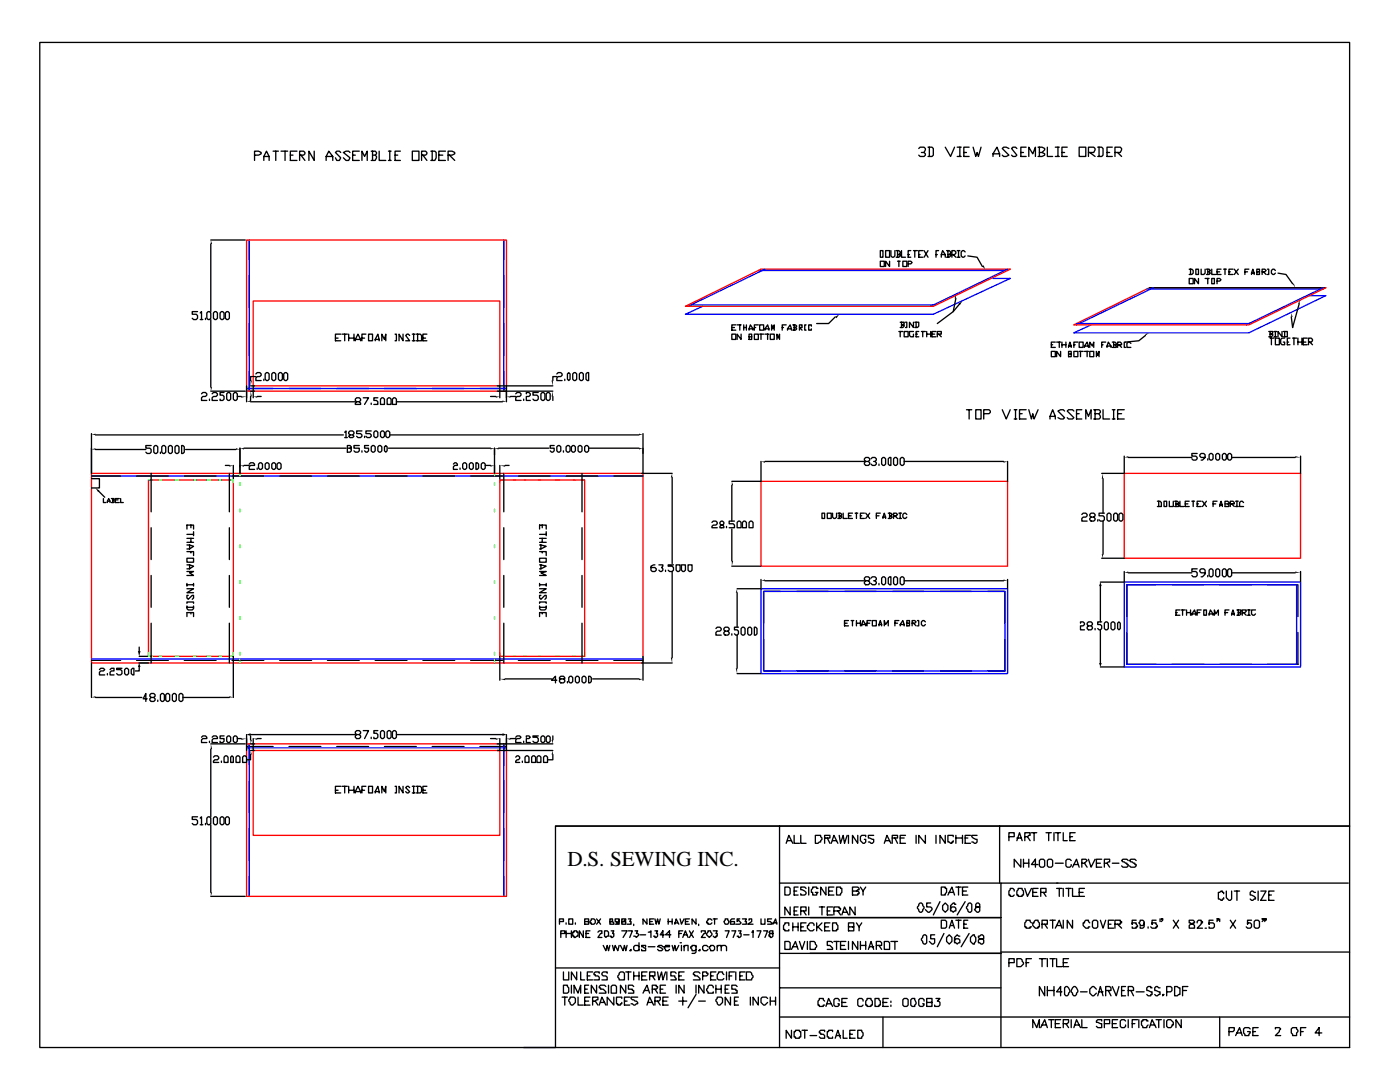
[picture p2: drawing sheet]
<svg xmlns="http://www.w3.org/2000/svg" width="279mm" height="216mm" viewBox="0 0 279 216" stroke-linecap="round" stroke-linejoin="round" font-family="sans-serif">
<defs><g id="words">
<text font-size="4.2" x="113.2" y="172.8">D.S. SEWING INC.</text>
</g></defs>
<path d="M49.2 47.9h51.9v30.2h-51.9zM50.5 60.1h49.2v16.9h-49.2zM136.8 61.1l15.1-7.4h49.7l-15.3 7.4zM214.3 64.8l15.1-7.4h35.2l-15.4 7.4zM18.3 94.5h110v37.8h-110zM29.6 95.8h17v35.2h-17zM99.7 95.8h17v35.2h-17zM151.9 96h49.2v17h-49.2zM224.4 94.5h35.2v16.9h-35.2zM49.2 148.4h51.9v30.5h-51.9zM50.5 149.8h49.2v16.9h-49.2z" fill="none" stroke="#f00" stroke-width=".26"/>
<g fill="none" stroke="#00f" stroke-width=".26">
<path d="M49.7 47.9v30.2M100.5 47.9v30.2M151.3 54h49.8M152.7 53.7l-15.4 7.4M198.2 55.6h3.4l-15.3 7.1h-49.5l3.4-1.6M201.1 53.7l-15.4 7.4M228.9 57.7h35.2M230.2 57.4l-15.4 7.4M261.1 59h3.5l-15.4 7.4h-34.9l3.5-1.6M264.1 57.4l-15.4 7.4M49.2 77.5h51.9M137.3 60.9h49.5"/>
<path d="M214.8 64.6h35M18.3 95h110M151.9 117.5h49.2v16.9h-49.2zM152.4 118h48.2v15.9h-48.2zM224.4 116.2h35.2v16.9h-35.2zM224.9 116.7h33.9v15.9h-33.9zM18.3 131.5h110M49.2 149.2h51.9M49.7 148.4v30.5M100.5 148.4v30.5"/>
</g>
<g fill="none" stroke="#000" stroke-width=".26">
<path d="M7.9 8.5h261.4v156.3h-158.4v44.2h-103zM50.8 31h.8l.5-.3v-.3l-.5-.2h-.8v1.8M52.7 32v-.8l.5-1 .5 1v.8M52.7 31.2h1M54.5 30.2h1.1M55 30.2v1.8M56.1 30.2h1.3M56.9 30.2v1.8M57.9 31h.6M59.3 30.2h-1.4v1.8h1.4M59.8 31h.8l.3-.3v-.3l-.3-.2h-.8v1.8M60.1 31l.8 1"/>
<path d="M62.7 30.2v1.8l-1.1-1.8v1.8M65.1 32v-.8l.5-1 .8 1v.8M65.1 31.2h1.3M68 30.4l-.3-.2h-.5l-.3 .2 1.1 1.1-.3 .5h-.5l-.3-.5M69.8 30.4l-.2-.2h-.5l-.6 .2 1.3 1.1-.2 .5h-.5l-.6-.5M70.4 31h.5M71.7 30.2h-1.3v1.8h1.3M72.2 32v-1.8l.6 1 .5-1v1.8M74.1 30.2h.8l.2 .2v.3l-.2 .3M74.3 31h.6l.2 .2v.3l-.2 .5h-.8M74.3 30.2v1.8M75.7 30.2v1.8h1.3"/>
<path d="M77.5 30.2h.6M77.5 32h.6M77.8 30.2v1.8M78.8 31h.6M79.9 30.2h-1.1v1.8h1.1M82.3 30.2h1.3v1.8h-1.3zM84.1 31h.8l.3-.3v-.3l-.3-.2h-.8v1.8M84.4 31l.8 1M86 30.2h.8l.2 .2v1.1l-.2 .5h-.8M86.3 30.2v1.8M87.6 31h.8M88.9 30.2h-1.3v1.8h1.3"/>
<path d="M89.4 31h.8l.6-.3v-.3l-.6-.2h-.8v1.8M89.7 31l1.1 1M183.4 29.6l.2-.2h.8l.3 .2-.3 .8h-.5M184.4 30.4l.3 .3v.3l-.3 .2h-.8l-.2-.2M185.2 29.4h.8l.3 .2v1.4l-.3 .2h-.8M185.5 29.4v1.8M188.6 29.4l1.1 1.8 .8-1.8M191 29.4h.8M191 31.2h.8M191.6 29.4v1.8M192.4 30.4h.5M193.4 29.4h-1v1.8h1"/>
<path d="M194.2 29.4l.5 1.8 .3-.8 .3 .8 .5-1.8M198.2 31.2v-.5l.8-1.3 .5 1.3v.5M198.2 30.7h1.3M201.3 29.6l-.5-.2h-.5l-.3 .2 1.3 1.4-.5 .2h-.5l-.3-.2M202.9 29.6l-.2-.2h-.6l-.2 .2 1 1.4-.2 .2h-.6l-.2-.2M203.7 30.4h.6M204.8 29.4h-1.1v1.8h1.1M205.3 31.2v-1.8l.8 1.3 .5-1.3v1.8M207.2 29.4h.8l.5 .2v.3l-.5 .5M207.4 30.4h.6l.5 .3v.3l-.5 .2h-.8M207.4 29.4v1.8M209 29.4v1.8h1.1"/>
<path d="M210.6 29.4h.8M210.6 31.2h.8M211.1 29.4v1.8M211.9 30.4h.6M213 29.4h-1.1v1.8h1.1M215.4 29.4h1.3v1.8h-1.3zM217.2 30.4h1.1l.2-.8-.2-.2h-1.1v1.8M217.5 30.4l1 .8M219.1 29.4h.8l.2 .2v1.4l-.2 .2h-.8M219.3 29.4v1.8M220.9 30.4h.6M222 29.4h-1.1v1.8h1.1"/>
<path d="M222.5 30.4h1.1l.2-.8-.2-.2h-1.1v1.8M223 30.4l.8 .8M42.1 48.7v13.5M42.1 47.9h6.8M49.7 47.9v4M49.7 55v6.4M100.5 47.9v4M100.5 55v6.4M175.7 50h.5v1.3h-.5zM175.7 52.1h.8v1.1h-.8zM176.7 50h.8v1.3h-.8zM177.5 52.1v1.1l-.8-1.1v1.1"/>
<path d="M177.8 50v1.1l.3 .2h.2l.3-.2v-1.1M178.9 50h.5l.3 .3v.2l-.3 .3M179.1 50.8h.6v.3l-.3 .2h-.5M179.1 50v1.3M179.1 52.1h.6M179.4 52.1v1.1M179.9 50v1.3h.8M180.2 52.1h.8v1.1h-.8zM181.2 52.7h.6l.2-.3-.2-.3h-.6v1.1M181.2 50.8h.3M181.8 50h-.6v1.3h.6M182.3 50h.8"/>
<path d="M182.6 50v1.3M183.4 50.8h.2M184.1 50h-.7v1.3h.7M184.4 50l.8 1.3M185.2 50l-.8 1.3M186.8 50.8h.3M187.3 50h-.5v1.3M187.9 51.3v-.5l.2-.8 .5 .8v.5M187.9 50.8h.7M188.9 50h.5l.3 .3v.2l-.3 .3M189.2 50.8h.5v.3l-.3 .2h-.5M189.2 50v1.3"/>
<path d="M190 50.8h.5l.3-.3v-.2l-.3-.3h-.5v1.3M190.2 50.8l.6 .5M190.8 59.5l-.6 2.7M191 51.3h.6M191 50h.6M191.3 50v1.3M192.6 50.3l-.2-.3h-.3l-.3 .3v.8l.3 .2h.3l.2-.2M193.1 51.1l1.9 .2 1.1 1.9M229.4 57.4h35.2M237.3 55.6h.8v1h-.8zM237.3 53.7h.6l.2 .3v.5l-.2 .3h-.6M237.6 53.7v1.1"/>
<path d="M238.7 53.7h.5v1.1h-.5zM239.2 55.6v1l-.8-1v1M239.7 53.7v1.1h.5l.3-.3v-.8M240.5 55.6h.8M240.8 53.7h.5l.3 .3-.3 .2M241 54.2h.3l.3 .3-.3 .3h-.5M241 53.7v1.1M241 55.6v1M241.8 55.6h.6v1h-.6zM241.8 53.7v1.1h.8M242.9 56.1h.5l.3-.3-.3-.2h-.5v1M242.9 54.2h.5"/>
<path d="M243.7 53.7h-.8v1.1h.8M244.2 53.7h.5M244.5 53.7v1.1M245.3 54.2h.2M246.1 53.7h-.8v1.1h.8M246.3 53.7l.8 1.1M247.1 53.7l-.8 1.1M248.4 54.2h.6M249.2 53.7h-.8v1.1M249.8 54.8l.2-1.1 .3 1.1M249.8 54.5h.5M250.8 54.2h.6v.6h-.6v-1.1h.6v.5"/>
<path d="M251.9 54.2h.5l.3-.2-.3-.3h-.5v1.1M252.1 54.2l.6 .6M252.9 53.7h.3v1.1h-.3M254.5 54l-.2-.3h-.3l-.3 .3v.5l.3 .3h.3l.2-.3M255.1 54.5l1.5 .3 1.4 1.8M39.4 62.2h-1v.5h.8l.2 .3v.5l-.2 .3h-.6l-.2-.3M40 62.4l.2-.2v1.6M40 63.8h.5M40.2 78.6l.3-.3h.5l.3 .3v.2l-.3 .3h-.5l-.3 .3v.5h1.1M41 63.5v.3M41.5 62.2h.3l.3 .2v1.1l-.3 .3h-.3l-.2-.3v-1.1zM41.8 79.6v.3"/>
<path d="M42.1 63.8v13.5M42.1 78.1h6.8M42.3 78.6l.3-.3h.5l.3 .3v.2l-.3 .3h-.5l-.3 .3v.5h1.1M42.6 62.4l.3-.2h.2l.3 .2v1.1l-.3 .3h-.2l-.3-.3zM43.9 62.4l.3-.2h.2l.3 .2v1.1l-.3 .3h-.2l-.3-.3zM44.7 78.3h-.8v.5h.5l.3 .3v.5l-.3 .3h-.5v-.3M45 62.4l.2-.2h.3l.3 .2v1.1l-.3 .3h-.3l-.2-.3zM45.2 78.6l.3-.3h.3l.2 .3v1l-.2 .3h-.3l-.3-.3zM46.6 78.6l.2-.3h.3l.3 .3v1l-.3 .3h-.3l-.2-.3zM47.4 79.1h.8M49.2 77v3.2M49.2 77.5h5.3"/>
<path d="M49.7 64.6v6.3M49.7 74.1v4M50 79.1v.8M50 78.1h.8M50 77h.8M50.5 77v2.4M51.1 75.1h-1.1v.8M51.1 74.6l.2-.3h.6l.2 .3v.3l-.2 .2h-.6l-.2 .3v.5h1M51.3 79.1h.8M52.7 75.7v.2M52.9 74.6l.3-.3h.2l.3 .3v1.1l-.3 .2h-.2l-.3-.2zM54.2 74.6l.3-.3h.3l.2 .3v1.1l-.2 .2h-.3l-.3-.2z"/>
<path d="M55.6 74.6l.2-.3h.3l.3 .3v1.1l-.3 .2h-.3l-.2-.2zM56.6 74.6l.3-.3h.3l.2 .3v1.1l-.2 .2h-.3l-.3-.2zM57.7 77.5h6.3M66.9 67.5h.6M67.2 77.5h6.4M68 66.7h-1.1v1.3h1.1M68.3 66.7h1M68.8 66.7v1.3M69.6 66.7v1.3M69.6 67.5h1M70.6 66.7v1.3M70.9 68l.5-1.3 .6 1.3"/>
<path d="M70.9 67.7h1.1M72.2 67.5h.6M72.5 79.4h1.1l-.8 1.3M73 66.7h-.8v1.3M73.6 66.7h.7v1.3h-.7zM74.9 68l.5-1.3 .3 1.3M74.9 67.7h.8M75.4 79.4h-.8v.5h.5l.3 .3v.5h-.8M75.9 79.6l.3-.2h.3l.2 .2v1.1h-.8zM76.2 68v-1.3l.5 1 .3-1v1.3M76.7 77.5h6.4M77.3 79.6l.2-.2h.3l.3 .2v1.1h-.8z"/>
<path d="M78.3 79.6l.3-.2h.2l.3 .2v1.1h-.8zM78.8 66.7h.3v1.3h-.3M80.4 66.7v1.3l-.8-1.3v1.3M81.8 66.9l-.3-.2h-.3l-.2 .2 .8 1.1h-.8M82.3 68h.5M82.3 66.7h.5M82.5 66.7v1.3M83.1 66.7h.8l.2 .2v1.1h-1M83.3 66.7v1.3M84.4 67.5h.5M85.2 66.7h-.8v1.3h.8M86.3 77.5h6.3"/>
<path d="M95.8 77.5h5.3M97.9 79.1h1.1M99.2 78.1h11.1M99.2 77h11.1M99.7 77v2.4M100.5 64.6v6.3M100.5 74.1v4M101.1 77v3.2M101.9 79.1h1M102.9 78.6l.3-.3h.5l.3 .3v.2l-.3 .3h-.5l-.3 .3v.5h1.1M104.5 79.6v.3M105 78.6v-.3h.6l.2 .3v.2l-.2 .3h-.6v.8h.8"/>
<path d="M107.4 78.3h-1v.5h.8l.2 .3v.5l-.2 .3h-.6l-.2-.3M107.9 78.6l.3-.3h.3l.2 .3v1l-.2 .3h-.3l-.3-.3zM109 78.6l.3-.3h.2l.3 .3v1l-.3 .3h-.2l-.3-.3zM110.3 79.1v.8M111.1 75.1h-.8v.8M111.1 74.6l.3-.3h.5l.3 .3v.3l-.3 .2h-.5l-.3 .3v.5h1.1M112.7 75.7v.2M113.2 74.6l.3-.3 .3 .3v1.1l-.3 .2-.3-.2zM114.3 74.6l.3-.3h.2l.3 .3v1.1l-.3 .2h-.2l-.3-.2zM115.6 74.6l.3-.3h.3l.2 .3v1.1l-.2 .2h-.3l-.3-.2zM116.9 74.6l.3-.3h.3v1.6h-.3l-.3-.2zM146 66.7h.8v1h-.8z"/>
<path d="M146 65.4h.6M146.8 64.8h-.8v1.1h.8M147.1 64.8h.8M147.6 64.8v1.1M147.9 66.7v1l-.8-1v1M148.4 65.4h.6M148.4 64.8v1.1M149 64.8v1.1M149.5 65.9l.3-1.1 .5 .8v.3M149.5 67.2h.5v.5h-.5v-1h.5v.5M149.5 65.6h.8M150.5 66.7h.8v1h-.8z"/>
<path d="M150.5 65.4h.3M151.3 64.8h-.8v1.1M151.6 64.8h.8v1.1h-.8zM151.6 66.7h.8M151.9 66.7v1M152.7 65.9v-.3l.5-.8 .3 1.1M152.7 65.6h.8M152.7 66.7h.8M153.2 66.7v1M153.7 66.7h.8v1h-.8zM154 65.9v-1.1l.3 .8 .2-.8v1.1M155 67.7v-1l.3 .8 .3-.8v1"/>
<path d="M156.1 65.4h.3M156.9 64.8h-.8v1.1M157.2 65.9v-.3l.5-.8 .3 1.1M157.2 65.6h.8M158.2 64.8h.6l.2 .3-.2 .3M158.5 65.4h.3l.2 .2-.2 .3h-.6M158.5 64.8v1.1M159.5 65.9v-1.1h.6v.6h-.6l.6 .5M160.9 64.8h-.3v1.1h.3M161.9 65.1v-.3h-.5v1.1h.5v-.3M166.7 63.2l-1.3 1.4h-2.4M179.4 66.1h.8"/>
<path d="M179.7 64.3h.7v.3l-.2 .2M179.7 66.1v1.1M179.9 64.8h.5v.3l-.2 .3h-.5M179.9 64.3v1.1M180.4 66.1h.8v1.1h-.8zM180.7 64.3h.3v1.1h-.3M182.3 64.3v1.1l-.8-1.1v1.1M182.3 66.1h-.8v.8l.3 .3h.5v-.5M182.6 64.3h.8v.8l-.3 .3h-.5M182.8 64.3v1.1M182.8 66.7h.3M183.4 66.1h-.6v1.1h.6"/>
<path d="M183.9 66.1h.8M184.1 66.1v1.1M184.9 66.7h.8M184.9 66.1v1.1M185.7 66.1v1.1M186 66.7h.5M186.8 66.1h-.8v1.1h.8M187.1 66.7h.8v-.6h-.8v1.1M187.3 66.7l.6 .5M191.6 60.6l-1.4 1.6-3.1 2.4M209.8 70.1h.8v1.1h-.8zM209.8 68.8h.3"/>
<path d="M210.6 68.3h-.8v1h.8M210.9 68.3h.8M211.4 68.3v1M211.7 70.1v1.1l-.8-1.1v1.1M211.9 68.8h.8M211.9 68.3v1M212.7 68.3v1M213.3 69.3l.2-1 .3 1M213.3 70.6h.5v.6h-.5v-1.1h.5v.5M213.3 69.1h.5M214.3 70.1h.8v1.1h-.8zM214.3 68.8h.3"/>
<path d="M215.1 68.3h-.8v1M215.4 68.3h.8v1h-.8zM215.4 70.1h.8M215.6 70.1v1.1M216.4 69.3v-.2l.6-.8 .2 1M216.4 69.1h.8M216.4 70.1h.8M217 70.1v1.1M217.5 70.1h.8v1.1h-.8zM217.5 69.3v-1l.5 .8 .3-.8v1M218.8 71.2v-1.1l.3 .8 .2-.8v1.1M219.9 68.8h.2"/>
<path d="M220.7 68.3h-.8v1M220.9 69.3l.3-1 .5 .8v.2M220.9 69.1h.8M222 68.3h.5l.3 .2v.3h-.3M222.2 68.8h.3l.3 .3v.2h-.8M222.2 68.3v1M223 68.8h.8v-.3l-.2-.2h-.6v1M223.3 68.8l.5 .5M225.7 68.5l-.3-.2h-.2l-.3 .2v.8h.8M228.6 66.9l-1.3 1.1-2.9 .3v1h.2M253.2 66.1h.8v.3l-.3 .3M253.5 66.7h.5v.2l-.3 .3h-.5"/>
<path d="M253.5 67.5h.8M253.5 66.1v1.1M253.7 67.5v1.3M254.3 66.1h.5M254.3 67.2h.5M254.5 67.5h.8v1.3h-.8zM254.5 66.1v1.1M255.9 66.1v1.1l-.8-1.1v1.1M256.1 66.1h.8v1.1h-.8M256.4 67.5h-.5l-.3 .2v.8l.3 .3h.5v-.5h-.3M256.4 66.1v1.1M256.9 68.3h.3"/>
<path d="M257.4 67.5h-.5v1.3h.5M258 67.5h.8M258.2 67.5v1.3M259 67.5v1.3M259 68.3h.8M259.3 60.6l-1.3 4.8-.3-2.2M259.8 67.5v1.3M260.1 68.3h.5M260.9 67.5h-.8v1.3h.8M261.1 68.3h.6l.2-.3v-.3l-.2-.2h-.6v1.3M261.4 68.3l.5 .5M18.3 95.5h1.5v1.9h-1.5"/>
<path d="M18.3 95h5.8M18.3 86.5v8M19.1 86.8h49.4M19.1 89.7h10M19.6 97.9l1.3 1.3M20.6 99.5v.8h.6M22.2 99.5h.6v.2M22.5 99.7h.3v.6h-.6M22.5 99.5v.8M23 99.7h.5M23.8 99.5h-.8v.8h.8M24.1 99.5v.8h.5"/>
<path d="M27.3 95h6.3M30.2 88.9h-1.1v.5h.8l.3 .3v.5l-.3 .3h-.5l-.3-.3M30.2 94.5v7.6M30.7 89.2l.3-.3h.2l.3 .3v1l-.3 .3h-.2l-.3-.3zM32 90.2v.3M32.5 88.9h.3l.3 .3v1l-.3 .3h-.3l-.2-.3v-1zM33.6 89.2l.3-.3h.2l.3 .3v1l-.3 .3h-.2l-.3-.3zM35.2 88.9h.3l.2 .3v1l-.2 .3h-.3l-.3-.3v-1zM36.2 88.9h.3l.3 .3v1l-.3 .3h-.3zM36.8 95h6.3M37 89.7h10.1M45 92.9h.8"/>
<path d="M45.8 94.5v7.6M46.3 95h6.4M46.6 92.9v2.9M47.9 89.4v5.1M48.7 92.9h1M48.7 89.4h20.4M49.7 92.6l.3-.3h.5l.3 .3v.3h-.8l-.3 .2v.6h1.1M50 80.2h20.9M51.3 93.4v.3M51.9 92.3h.2l.3 .3v.8l-.3 .3h-.2l-.3-.3v-.8zM52.9 92.6l.3-.3h.2l.3 .3v.8l-.3 .3h-.2l-.3-.3zM54.2 92.6l.3-.3h.3l.2 .3v.8l-.2 .3h-.3l-.3-.3z"/>
<path d="M55.3 92.6l.3-.3h.2l.3 .3v.8l-.3 .3h-.2l-.3-.3zM55.8 95h6.4M65.4 95h6.3M68.8 86.3l.3-.3v1.3M68.8 87.3h.5M69.3 89.4v-.5h.5l.3 .3v.2h-.8v.8h.5l.3-.2v-.3l-.3-.3M69.8 86.8l-.2-.3v-.2l.2-.3h.6l.2 .3v.2l-.2 .3h-.6l-.2 .2 .2 .3h.6l.2-.3-.2-.2M71.2 80.2l-.3-.3v-.3l.3-.2h.5l.3 .2v.3l-.3 .3h-.5l-.3 .2v.3h1.1v-.3l-.3-.2M71.7 88.9h-1.1v.5h1.1v.6l-.3 .2h-.5l-.3-.2M72.2 86h-1v.5h.8l.2 .3v.2l-.2 .3h-.6l-.2-.3M72.2 90v.2M72.8 87v.3"/>
<path d="M73.6 88.9h-.8v.5h.8v.6l-.3 .2h-.3l-.2-.2M74.1 86h-1.1v.5h.8l.3 .3v.2l-.3 .3h-.5l-.3-.3M74.1 80.4v.3M74.3 88.9h.3l.3 .3v.8l-.3 .2h-.3l-.2-.2v-.8zM74.6 86.3l.3-.3h.2l.3 .3v.7l-.3 .3h-.2l-.3-.3zM74.9 95h6.3M75.4 89.2l.3-.3h.2l.3 .3v.8l-.3 .2h-.2l-.3-.2zM76.2 86h.3l.2 .3v.7l-.2 .3h-.3l-.3-.3v-.7zM76.7 89.2l.3-.3 .3 .3v.8l-.3 .2-.3-.2zM77.3 86h.2l.3 .3v.7l-.3 .3h-.2l-.3-.3v-.7zM77.5 89.4h20.4M77.8 86.8h49.7"/>
<path d="M79.1 80.2h21.2M84.4 95h6.4M90.5 92.6l.3-.3h.2l.3 .3v.3h-.5l-.3 .2v.6h.8M91.8 93.4v.3M92.6 92.3h.3l.2 .3v.8l-.2 .3h-.3l-.3-.3v-.8zM93.7 92.6l.2-.3h.3l.3 .3v.8l-.3 .3h-.3l-.2-.3zM93.9 95h6.4M95 92.3h.2l.3 .3v.8l-.3 .3h-.2zM96 92.6l.3-.3h.3l.2 .3v.8l-.2 .3h-.3l-.3-.3zM96.8 92.9h1.1M98.7 89.4v5.1M99.5 89.4h10"/>
<path d="M99.7 92.9v2.9M100.5 94.5v7.6M100.8 92.9h.8M103.5 95h6.3M110.6 88.9h-.8v.5h.8v.6l-.3 .2h-.2l-.3-.2M111.1 89.2l.3-.3h.3l.2 .3v.8l-.2 .2h-.3l-.3-.2zM112.4 90v.2M113 89.2l.2-.3h.3l.3 .3v.8l-.3 .2h-.3l-.2-.2zM113 95h6.3M114 89.2l.3-.3h.3l.2 .3v.8l-.2 .2h-.3l-.3-.2zM115.4 89.2l.2-.3h.3l.3 .3v.8l-.3 .2h-.3l-.2-.2zM116.2 94.5v7.6"/>
<path d="M116.9 88.9h.3l.3 .3v.8l-.3 .2h-.3l-.2-.2v-.8zM117.5 89.4h10M122.5 95h5.8M128.1 94.5h6M128.3 86.5v8M134.1 95.2v17.2M146 96.8v7.2M151.9 92.1v3.9h-5.9M152.7 92.1h19.8M172.8 92.1l-.3-.3v-.3l.3-.2h.5l.3 .2v.3l-.3 .3h-.5l-.3 .2v.3l.3 .3h.5l.3-.3v-.3l-.3-.2M173.8 91.5l.3-.2h.5l.3 .2v.3l-.3 .3h-.2M174.6 92.1l.3 .2v.3l-.3 .3h-.5l-.3-.3"/>
<path d="M175.4 92.6v.3M175.9 91.5l.3-.2h.3l.2 .2v1.1l-.2 .3h-.3l-.3-.3zM177.3 91.5l.2-.2h.3v1.6h-.3l-.2-.3zM178.3 91.5l.3-.2h.3l.2 .2v1.1l-.2 .3h-.3l-.3-.3zM179.7 91.5l.2-.2h.3l.2 .2v1.1l-.2 .3h-.3l-.2-.3zM180.4 92.1h19.9M192.9 81.8h1M193.4 81.8v1.8M194.7 81.8h1.1v1.8h-1.1zM196.3 82.5h1.1l.2-.2v-.3l-.2-.2h-1.1v1.8M200 81.8l.8 1.8 .8-1.8M201.1 92.1v3.9"/>
<path d="M202.4 81.8h.5M202.4 83.6h.5M202.7 81.8v1.8M203.5 82.5h.5M204.8 81.8h-1.3v1.8h1.3M205.3 81.8l.5 1.8 .3-1.1 .3 1.1 .8-1.8M209.5 83.6v-.5l.6-1.3 .5 1.3v.5M209.5 83.1h1.1M212.5 82l-.3-.2h-.5l-.6 .2 1.4 1.3-.3 .3h-.5l-.6-.3M214.3 82l-.3-.2h-.7l-.3 .2 1.3 1.3-.3 .3h-.7l-.3-.3M214.8 82.5h.6M215.9 81.8h-1.1v1.8h1.1"/>
<path d="M216.7 83.6v-1.8l.5 1.3 .6-1.3v1.8M218.3 81.8h1l.3 .2v.3l-.3 .2M218.5 82.5h.8l.3 .8-.3 .3h-1M218.5 81.8v1.8M220.1 81.8v1.8h1.4M220.1 95.5v6.9M222 81.8h.5M222 83.6h.5M222.2 81.8v1.8M223 82.5h.8M224.4 81.8h-1.4v1.8h1.4M224.4 91v3.5h-4.5"/>
<path d="M225.2 91.3h12.7M238.9 90.5h-1v.5h.8l.2 .3v.2l-.2 .3h-.6l-.2-.3M240.5 91.3h-.8l-.3-.3v-.2l.3-.3h.5l.3 .3v.5l-.5 .5h-.3M241 91.5v.3M241.6 90.5h.2l.3 .3v.7l-.3 .3h-.2l-.3-.3v-.7zM242.6 90.8l.3-.3h.3l.2 .3v.7l-.2 .3h-.3l-.3-.3zM243.9 90.8l.3-.3h.3l.2 .3v.7l-.2 .3h-.3l-.3-.3zM245 90.8l.3-.3h.2l.3 .3v.7l-.3 .3h-.2l-.3-.3zM245.8 91.3h12.7M259.6 91v3.5M21.4 100.3l.3-.8 .3 .8M21.4 100h.6"/>
<path d="M30.2 105.3v6.4M30.2 114.8v6.4M37.3 111.4h1.3v.8h-1.3zM37.3 105.6v-.8h1.3v.8M37.3 108.7h.5l.8 .3-.8 .5h-.5M37.3 110.1h1.3v.8M37.3 112.7h.5l.8 .3-.8 .5h-.5M37.3 114h1.3l-.8 .3 .8 .5h-1.3M37.3 117.5h1.3l-1.3 .8h1.3M37.3 116.7h1.3M37.3 116.4v.5M37.3 106.6h1.3"/>
<path d="M37.3 107.4h1.3M37.3 108.2h1.3M37.6 118.8h-.3v.5l.3 .3 .8-.8h.2v.5l-.2 .3M37.8 108.7v.8M37.8 112.7v.8M38.1 104.8v.5M38.1 107.4v.8M38.1 110.1v.2M38.6 106.1v.8M38.6 116.4v.5M45.8 105.3v6.4M45.8 114.8v6.4"/>
<path d="M100.5 105.3v6.4M100.5 114.8v6.4M107.7 111.4h1.3v.8h-1.3zM107.7 105.6v-.8h1.3v.8M107.7 108.7l1.3 .3-1.3 .5M107.7 110.1h1.3v.8M107.7 112.7l1.3 .3-1.3 .5M107.7 114h1.3l-1.1 .3 1.1 .5h-1.3M107.7 117.5h1.3l-1.3 .8h1.3M107.7 116.7h1.3M107.7 106.6h1.3M107.7 107.4h1.3"/>
<path d="M107.7 108.2h1.3M107.7 116.4v.5M107.9 118.8h-.2v.5l.2 .3 .8-.8h.3v.5l-.3 .3M107.9 108.7v.8M107.9 112.7v.8M108.2 104.8v.5M108.2 107.4v.8M108.2 110.1v.2M109 106.1v.8M109 116.4v.5M116.2 105.3v6.4M116.2 114.8v6.4"/>
<path d="M130.7 112.7l-.8 .3v.8l.3 .2h.5l.3-.2v-.3l-.3-.3h-.8M131.5 112.7h.8v.3l-.3 .2 .3 .3v.3l-.3 .2h-.2l-.3-.2M132.8 113.8v.2M134.1 114v17.2M134.4 112.7h-1.1v.3h.8l.3 .2v.6l-.3 .2h-.5l-.3-.2M134.9 112.7h.8v1.1l-.2 .2h-.3l-.3-.2zM136 112.7h.8v1.1l-.3 .2h-.2l-.3-.2zM137.3 112.7h.8v1.1l-.3 .2h-.2l-.3-.2zM142.1 104.2l.2-.2h.6l.2 .2v.3l-.2 .3h-.6l-.2 .2v.3h1M143.9 104.8l-.2-.3v-.3l.2-.2h.3l.3 .2v.3l-.8 .5v.3h.8v-.3l-.3-.2M145 105v.3M146 113h5.9"/>
<path d="M146 105.6v6.3M146.6 104h-1.1v.5h.8l.3 .3v.5h-1.1M147.1 104.2l.3-.2h.2l.3 .2v1.1h-.8zM147.1 118.3v6.8M148.2 104.2l.2-.2h.3l.3 .2v1.1h-.8zM149.5 104.2l.3-.2h.2l.3 .2v1.1h-.8zM151.9 115.6v1.9h-4.8M152.7 115.9h19.8M155.8 118h-3.4v6.4M159 118h6.4M164 102.4h.6v1.1h-.6zM165.1 102.4h.8v1.1h-.8z"/>
<path d="M166.2 102.4v.8l.2 .3h.3l.3-.3v-.8M167.2 102.4h.5l.3 .3-.3 .2M167.5 102.9h.2l.3 .3-.3 .3h-.5M167.5 102.4v1.1M168.3 102.4v1.1h.8M168.5 118h6.4M169.3 102.9h.6M170.1 102.4h-.8v1.1h.8M170.7 102.4h.5M170.9 102.4v1.1M171.7 102.9h.3M172.5 102.4h-.8v1.1h.8"/>
<path d="M172.8 115.9l-.3-.3v-.2l.3-.3h.5l.3 .3v.2l-.3 .3h-.5l-.3 .3v.2l.3 .3h.5l.3-.3v-.2l-.3-.3M172.8 102.4l.8 1.1M173.6 102.4l-.8 1.1M173.8 115.4l.3-.3h.5l.3 .3v.2l-.3 .3h-.2M174.6 115.9l.3 .3v.2l-.3 .3h-.5l-.3-.3M174.9 102.9h.5M175.4 116.4v.3M175.7 102.4h-.8v1.1M175.9 115.4l.3-.3h.3l.2 .3v1l-.2 .3h-.3l-.3-.3zM176.2 103.5l.3-1.1 .2 1.1M176.2 103.2h.5M177.3 115.4l.2-.3h.3v1.6h-.3l-.2-.3z"/>
<path d="M177.3 102.4h.5l.3 .3-.3 .2M177.5 102.9h.3l.3 .3-.3 .3h-.5M177.5 102.4v1.1M178.1 118h6.3M178.3 115.4l.3-.3h.3l.2 .3v1l-.2 .3h-.3l-.3-.3zM178.3 102.9h.6l.2-.2-.2-.3h-.6v1.1M178.6 102.9l.5 .6M179.4 103.5h.5M179.4 102.4h.5M179.7 115.4l.2-.3h.3l.2 .3v1l-.2 .3h-.3l-.2-.3zM179.7 102.4v1.1M180.4 115.9h19.9"/>
<path d="M181 102.7l-.3-.3h-.3l-.2 .3v.5l.2 .3h.3l.3-.3M187.6 118h6.3M197.1 118h3.5v6.4M201.1 115.6v1.9M215.9 102.7l.3-.3h.5l.3 .3v.2l-.3 .3h-.5l-.3 .3v.5h1.1M217.8 103.2l-.3-.3v-.2l.3-.3h.5l.2 .3v.2l-.2 .3h-.5l-.3 .3v.2l.3 .3h.5l.2-.3v-.2l-.2-.3M219.1 103.7v.3M219.6 116.9v7.2M219.9 111.4h4.5M220.1 104v6.6M220.4 102.4h-1.1v.5h.8l.3 .3v.5l-.3 .3h-.5l-.3-.3M220.9 102.7l.3-.3h.3l.2 .3v1l-.2 .3h-.3l-.3-.3z"/>
<path d="M222.2 102.7l.3-.3h.3l.2 .3v1l-.2 .3h-.3l-.3-.3zM223.3 102.7l.3-.3h.2l.3 .3v1l-.3 .3h-.2l-.3-.3zM224.4 114v2.2h-4.8M225.2 114.3h12.7M230.7 116.7h-5.8v6.3M231 100h.5l.3 .3v.8h-.8M231.2 100v1.1M232.3 100h.5v1.1h-.5zM233.4 100v1.1h.8v-1.1M233.9 116.7h6.3M234.4 100h.5l.3 .3v.2h-.3M234.7 100.5h.2l.3 .3v.3h-.8"/>
<path d="M234.7 100v1.1M235.5 100v1.1h.8M236.5 100.5h.6M237.3 100h-.8v1.1h.8M237.9 100h.5M238.1 100v1.1M238.9 113.5h-1v.5h.8l.2 .3v.5l-.2 .3h-.6l-.2-.3M238.9 100.5h.3M239.7 100h-.8v1.1h.8M240 100l.8 1.1M240.5 114.3h-.8l-.3-.3v-.2l.3-.3h.5l.3 .3v.8l-.5 .5h-.3M240.8 100l-.8 1.1"/>
<path d="M241 114.8v.3M241.6 113.5h.2l.3 .3v1l-.3 .3h-.2l-.3-.3v-1zM242.1 100.5h.5M242.6 113.8l.3-.3h.3l.2 .3v1l-.2 .3h-.3l-.3-.3zM242.9 100h-.8v1.1M243.4 101.1l.3-1.1 .2 1.1M243.4 100.8h.5M243.4 116.7h6.4M243.9 113.8l.3-.3h.3l.2 .3v1l-.2 .3h-.3l-.3-.3zM244.5 100.5h.5l.3 .3v.3h-.8v-1.1h.5l.3 .3v.2h-.3M245 113.8l.3-.3h.2l.3 .3v1l-.3 .3h-.2l-.3-.3zM245.5 100.5h.8v-.2l-.2-.3h-.6v1.1"/>
<path d="M245.8 100.5l.5 .6M245.8 114.3h12.7M246.6 100h.5M246.6 101.1h.5M246.9 100v1.1M248.2 100.3l-.3-.3h-.3l-.2 .3v.8h.8M252.9 116.7h6.1v6.3M259.6 114v2.2M18.3 131.8h5.8M18.3 132.3v6.9M19.1 139.2h9.2M19.8 133.6l.3-.3h.5l.3 .3-.3 .3h-.5l-.3 .2v.6h1.1"/>
<path d="M21.4 134.4v.3M22 133.6l.2-.3h.6v.6h-.6l-.2 .2v.6h.8M24.3 133.3h-1v.3h.8l.2 .3v.5l-.2 .3h-.6l-.2-.3M25.1 133.3h.3l.3 .3v.8l-.3 .3h-.3l-.2-.3v-.8zM26.2 133.6l.3-.3h.2v1.4h-.2l-.3-.3zM27.3 131.8h6.3M27.8 133.1v.8h-.8M27.8 131h1.8M27.8 132.3h1.8M27.8 129.1v.8M29.4 139.4h-.8l.5-1v1.6M30.2 139.2l-.3-.3v-.3l.3-.2h.5l.3 .2v.3l-.3 .3h-.5l-.3 .2v.3l.3 .3h.5l.3-.3v-.3l-.3-.2"/>
<path d="M30.2 124.4v7.9M31.5 139.7v.3M32 138.6l.3-.2h.2l.3 .2v1.1l-.3 .3h-.2l-.3-.3zM33.1 138.6l.2-.2h.3l.3 .2v1.1l-.3 .3h-.3l-.2-.3zM34.7 138.4h.2l.3 .2v1.1l-.3 .3h-.2l-.3-.3v-1.1zM36 138.4h.2l.3 .2v1.1l-.3 .3h-.2l-.3-.3v-1.1zM36.5 139.2h9.3M36.8 131.8h6.3M37.3 120.4v-.3h1.3v.3M37.3 120.9v.5l.3 .3h.8l.2-.3v-.5M37.3 123v-.8h1.3v.8M37.3 121.2h1.3"/>
<path d="M38.1 122.2v.3M45.8 124.4v7.9M46.3 131.8h6.4M46.6 131v8.2M55.8 131.8h6.4M65.4 131.8h6.3M74.9 131.8h6.3M84.4 131.8h6.4M93.9 131.8h6.4M99.7 131v4.7M100.5 124.4v7.9M100.8 135.5h9.3"/>
<path d="M103.5 131.8h6.3M107.7 120.4v-.3h1.3v.3M107.7 120.9v.5l.2 .3h.8l.3-.3v-.5M107.7 123v-.8h1.3v.8M107.7 121.2h1.3M108.2 122.2v.3M111.1 135.7h-1l.8-.8v1.4M111.9 135.5h-.2v-.3l.2-.3h.5l.3 .3v.3h-.8l-.2 .2v.3l.2 .3h.5l.3-.3v-.3l-.3-.2M113 131.8h6.3M113.2 136v.3M113.5 135.2l.3-.3h.2l.3 .3v.8l-.3 .3h-.2l-.3-.3zM114.8 135.2l.3-.3h.3l.2 .3v.8l-.2 .3h-.3l-.3-.3z"/>
<path d="M116.2 135.2l.2-.3h.3l.2 .3v.8l-.2 .3h-.3l-.2-.3zM116.2 124.4v7.9M117.5 134.9h.2l.3 .3v.8l-.3 .3h-.2zM118.3 135.5h9.2M122.5 131.8h5.8M128.1 132.3h6M128.3 131v4.7M142.9 125.4l.2-.3h.6l.2 .3v.3l-.2 .2h-.6l-.2 .3v.5h1M144.7 125.9l-.2-.2v-.3l.2-.3h.6l.2 .3v.3l-.2 .2h-.6l-.2 .3v.3l.2 .2h.6l.2-.2v-.3l-.2-.3M146 126.5v.2M147.1 134.4h4.8M147.1 126.7v6.6"/>
<path d="M147.4 125.1h-.8v.6h.5l.3 .2v.6l-.3 .2h-.3l-.2-.2M147.9 125.4l.3-.3h.2l.3 .3v1.1l-.3 .2h-.2l-.3-.2zM149.5 125.1h.3l.2 .3v1.1l-.2 .2h-.3l-.3-.2v-1.1zM150.5 125.1h.3l.3 .3v1.1l-.3 .2h-.3zM152.4 127.5v6.4h3.4M159 133.9h6.4M168.5 124.4h.6M168.5 133.9h6.4M169.3 123.8h-.8v1.1h.8M169.9 123.8h.5M170.1 123.8v1.1M170.9 123.8v1.1"/>
<path d="M170.9 124.4h.8M171.7 123.8v1.1M172 124.9l.2-1.1 .6 .8v.3M172 124.6h.8M173 124.4h.6M173.8 123.8h-.8v1.1M174.1 123.8h.8v1.1h-.8zM175.4 124.9l.3-1.1 .2 1.1M175.4 124.6h.5M176.5 124.9v-1.1l.2 .8 .6-.8v1.1M178.1 133.9h6.3M178.6 124.4h.5"/>
<path d="M179.4 123.8h-.8v1.1M179.7 124.9v-.3l.5-.8 .2 1.1M179.7 124.6h.7M181 124.4h.5v.5h-.5v-1.1h.5v.6M182 124.4h.6l.2-.3-.2-.3h-.6v1.1M182.3 124.4l.5 .5M183.1 123.8h.3v1.1h-.3M184.7 124.1l-.3-.3h-.3l-.2 .3v.5l.2 .3h.3l.3-.3M187.6 133.9h6.3M200.6 127.5v6.4h-3.5M215.6 124.4v-.3h.6l.2 .3v.2l-.2 .3h-.6v.8h.8M217.2 124.9l-.2-.3v-.2l.2-.3h.6l.2 .3v.2l-.2 .3h-.6l-.2 .2v.3l.2 .3h.6l.2-.3v-.3l-.2-.2"/>
<path d="M218.5 125.4v.3M219.6 133.1h4.8M219.6 125.7v6.6M219.9 124.1h-.8v.5h.5l.3 .3v.5l-.3 .3h-.3l-.2-.3M220.4 124.4l.3-.3h.2l.3 .3v1l-.3 .3h-.2l-.3-.3zM221.7 124.4l.3-.3h.2l.3 .3v1l-.3 .3h-.2l-.3-.3zM223.3 124.1l.3 .3v1l-.3 .3-.3-.3v-1zM224.9 126.2v6.4h5.8M233.9 132.6h6.3M234.7 122.2h.2M235.5 121.7h-.8v1.1h.8M235.7 121.7h.8"/>
<path d="M236 121.7v1.1M236.8 122.2h.8M236.8 121.7v1.1M237.6 121.7v1.1M237.9 122.8v-.3l.5-.8 .3 1.1M237.9 122.5h.8M238.9 122.2h.5M239.7 121.7h-.8v1.1M240.2 121.7h.6v1.1h-.6zM241.3 122.8l.3-1.1 .5 .8v.3M241.3 122.5h.8M242.4 122.8v-1.1l.2 .8 .6-.8v1.1"/>
<path d="M243.4 132.6h6.4M244.5 122.2h.5M245.3 121.7h-.8v1.1M245.8 122.8l.3-1.1 .2 1.1M245.8 122.5h.5M246.9 121.7h.7v.3l-.2 .2M247.1 122.2h.3l.2 .3-.2 .3h-.5M247.1 121.7v1.1M247.9 122.2h.5l.3-.2v-.3h-.8v1.1M248.2 122.2l.5 .6M249 122.8h.5M249 121.7h.5"/>
<path d="M249.2 121.7v1.1M250.6 121.7h-.8v.8l.2 .3h.3l.3-.3M259 126.2v6.4h-6.1M40.2 147.1l.3-.3h.5l.3 .3v.3h-.8l-.3 .2v.6h1.1M41.8 147.9v.3M42.1 148.4h6.8M42.1 149.5v13.5M42.3 147.1l.3-.3h.5l.3 .3v.3h-.8l-.3 .2v.6h1.1M42.6 151.1l.3-.3h.5l.3 .3v.2l-.3 .3h-.5l-.3 .3v.2h1.1M44.2 151.9v.2M44.7 151.1l.3-.3h.2l.3 .3v1h-.8zM44.7 146.8h-.8v.6h.8v.5l-.3 .3h-.5v-.3"/>
<path d="M45.2 147.1l.3-.3h.3l.2 .3v.8l-.2 .3h-.3l-.3-.3zM46 151.1l.3-.3 .3 .3v1h-.6zM46.6 147.1l.2-.3h.3l.3 .3v.8l-.3 .3h-.3l-.2-.3zM47.1 151.1l.3-.3h.2l.3 .3v1h-.8zM47.4 147.4h.8M48.4 151.1l.3-.3h.2l.3 .3v1h-.8zM49.2 149h5.3M49.2 146.6v3.2M49.7 148.4v4.3M49.7 155.8v6.4M50 150.5v1.1h-.8M50 146.6h20.9"/>
<path d="M50 148.4h.8M50 149.8h.8M50 146.8v.8M50.5 147.4v2.4M51.3 147.4h.8M57.7 149h6.3M66.9 157.7h.6M67.2 149h6.4M68 156.9h-1.1v1.3h1.1M68.3 156.9h1M68.8 156.9v1.3M69.6 157.7h1"/>
<path d="M69.6 156.9v1.3M70.6 156.9v1.3M70.9 158.2l.5-1.3 .6 1.3M70.9 158h1.1M71.2 146.6l-.3-.3v-.3l.3-.2h.5l.3 .2v.3l-.3 .3h-.5l-.3 .2v.3l.3 .3h.5l.3-.3v-.3l-.3-.2M72.2 157.7h.6M72.5 145.8h1.1l-.8 1.6M73 156.9h-.8v1.3M73.6 156.9h.7v1.3h-.7zM74.1 147.1v.3M74.9 158.2l.5-1.3 .3 1.3M74.9 158h.8"/>
<path d="M75.4 145.8h-.8v.5h.5l.3 .3v.5l-.3 .3h-.5v-.3M75.9 146l.3-.2h.3l.2 .2v1.1l-.2 .3h-.3l-.3-.3zM76.2 158.2v-1.3l.5 1.1 .3-1.1v1.3M76.7 149h6.4M77.3 146l.2-.2h.3l.3 .2v1.1l-.3 .3h-.3l-.2-.3zM78.3 146l.3-.2h.2l.3 .2v1.1l-.3 .3h-.2l-.3-.3zM78.8 156.9h.3v1.3h-.3M79.1 146.6h21.2M80.4 156.9v1.3l-.8-1.3v1.3M81.8 157.2l-.3-.3h-.3l-.2 .3 .8 .8-.3 .2h-.3l-.2-.2M82.3 158.2h.5M82.3 156.9h.5"/>
<path d="M82.5 156.9v1.3M83.1 156.9h.8l.2 .3v.8l-.2 .2h-.8M83.3 156.9v1.3M84.4 157.7h.5M85.2 156.9h-.8v1.3h.8M86.3 149h6.3M95.8 149h5.3M97.9 147.4h1.1M99.2 148.4h11.1M99.2 149.8h11.1M99.7 147.4v2.4M100.5 148.4v4.3"/>
<path d="M100.5 155.8v6.4M101.1 146.6v3.2M101.9 147.4h1M102.9 147.1l.3-.3h.5l.3 .3-.3 .3h-.5l-.3 .2v.6h1.1M102.9 151.1l.3-.3h.3l.2 .3v.2l-.8 .6v.2h.8M104.2 151.9v.2M104.5 147.9v.3M104.8 151.1l.2-.3h.3l.3 .3v1h-.8zM105 147.1v-.3h.6l.2 .3-.2 .3h-.6v.8h.8M106.1 151.1l.3-.3h.2l.3 .3v1h-.8zM107.2 151.1l.2-.3h.3l.2 .3v1h-.7zM107.4 146.8h-1v.3h.8l.2 .3v.5l-.2 .3h-.6l-.2-.3"/>
<path d="M107.9 147.1l.3-.3h.3l.2 .3v.8l-.2 .3h-.3l-.3-.3zM108.5 151.1l.2-.3h.3l.3 .3v1h-.8zM109 147.1l.3-.3h.2l.3 .3v.8l-.3 .3h-.2l-.3-.3zM110.3 150.5v1.1h-1M110.3 146.8v.8M39.4 163h-1v.5h.8l.2 .3v.5l-.2 .3h-.6l-.2-.3M40 163.2l.2-.2v1.6M40 164.6h.5M41 164.3v.3M41.3 163.2l.2-.2h.3l.3 .2v1.1l-.3 .3h-.3l-.2-.3zM42.1 178.9h6.8M42.1 164.6v13.5"/>
<path d="M42.6 163.2l.3-.2h.2l.3 .2v1.1l-.3 .3h-.2l-.3-.3zM43.9 163.2l.3-.2h.2l.3 .2v1.1l-.3 .3h-.2l-.3-.3zM45 163.2l.2-.2h.3l.3 .2v1.1l-.3 .3h-.3l-.2-.3zM49.7 165.4v6.3M49.7 174.9v4M100.5 165.4v6.3M100.5 174.9v4M110.9 164.8h158.4v44.2h-164.8M155.6 176.2h44.2M155.6 164.8v44.2M156.6 177h.8l.3 .3v1l-.3 .3h-.8zM156.9 168.3l.5-1.6 .8 1.6"/>
<path d="M157.2 167.7h.8M158.5 166.7v1.6h1M158.5 177.8h.5M159.3 177h-.8v1.6h.8M159.8 166.7v1.6h1.1M160.9 177.3l-.3-.3h-.8v.5h.3l.8 .6v.2l-.3 .3h-.8v-.3M161.4 177v1.6M162.7 166.7h1.1v.3l.2 .2-.2 .8h-.3l-.3 .3h-.5zM163.2 177.3h-.2v-.3h-.8v.3l-.3 .2v.6h.3v.5h.8v-.3l.2-.2h-.5M164.6 167.2h1v-.5h-1v1.6M164.8 177v1.6l-1-1.6v1.6M165.1 167.2l.5 1.1"/>
<path d="M165.4 177.8h.8M165.9 168.3l.5-1.6 .8 1.6M166.2 167.7h.8M166.4 177h-1v1.6h1M167 177h.7v.3h.3v.8l-.3 .2v.3h-.7zM167.5 166.7l.2 1.6 .6-1.6 .2 1.6 .6-1.6M169.3 166.7v1.6M170.1 177.8h.8l.3-.3h.2v-.2l-.2-.3h-1.1v1.6h1.1v-.3h.2v-.2l-.2-.3h-.3M171.2 166.7v1.6l-1.1-1.6v1.6M171.7 177l.5 .8v.8M172.8 167v-.3h-.8l-.3 .3v.7l.5 .6h.3l.3-.3v-.5h-.3M172.8 177l-.6 .8"/>
<path d="M174.4 166.7h-1.1v.5l1.1 .3v.5l-.3 .3-.8-.3M176.5 168.3l.5-1.6 .8 1.6M176.7 167.7h.8M178.1 167.2h1v-.5h-1v1.6M178.6 167.2l.5 1.1M179.7 167.2h.7M180.7 166.7h-1v1.6h1M182.8 166.7v1.6M184.7 166.7v1.6l-1.3-1.6v1.6M186.8 166.7v1.6M187.6 179.9l-1.3 2.7M187.9 177h.7v.3h.3v.8l-.3 .2v.3h-.7z"/>
<path d="M188.6 166.7v1.6l-1-1.6v1.6M189.2 178.6l.8-1.6 .5 1.6M189.4 178.1h.8M190.2 167v-.3h-1v1.3l.8 .3v-.3h.2v-.3M190.8 167.2h1.3M190.8 177h1M190.8 166.7v1.6M191.3 177v1.6M192.1 177.8h.8M192.1 166.7v1.6M192.6 167.2h.5M192.6 179.9l-1.6 2.7"/>
<path d="M193.1 177h-1v1.6h1M193.7 166.7h-1.1v1.6h1.1M195 166.7h-1.1v.3l.3 .2 .8 .3v.5l-.3 .3-.8-.3M199.5 164.8v11.4M201.3 167h1.1v-.8h-1.1v1.5M202.4 177.8v-.3l-.3-.2h-.5v.2l-.3 .3v.8h.3v.3h.5l.3-.3M202.9 167.7l.6-1.5 .5 1.5M202.9 167.2h.8M203.2 177.3h.8v.2l.3 .3v.8h-.3v.3h-.8v-.3h-.3v-.8l.3-.3zM203.7 171.4v1.6l-1.3-1.6v1.6M204.3 171.4v1.6M204.3 172.2h1"/>
<path d="M204.5 167h.6l.2-.3h.3v-.5h-1.1v1.5M204.5 177.3l.6 1.6 .7-1.6M205.1 167l.5 .7M205.3 171.4v1.6M205.8 166.2h1.1M206.1 178.1h.8M206.4 166.2v1.5M207.2 177.3h-1.1v1.6h1.1M207.2 172.5h-1.4l.8-1.1v1.6M207.4 171.7a.66 .66 0 0 1 1.1 0v1.1l-.3 .2h-.5l-.3-.2zM207.7 178.1h1.1v-.8h-1.1v1.6M208.2 178.1l.6 .8"/>
<path d="M208.8 166.2h1M209 171.7a.66 .66 0 0 1 1.1 0v1.1l-.3 .2h-.5l-.3-.2zM209.3 166.2v1.5M210.3 166.2v1.5M210.6 166.2h1.1M210.6 172.2h1.6M210.9 177.3h1M210.9 176.2h58.2M211.1 176.2h-11.3v32.8M211.1 166.2v1.5M211.4 177.3v1.6M212.2 166.2v1.5h.8"/>
<path d="M212.2 177.3v1.6M212.7 177.3h1.1M213.3 177.3v1.6M213.5 167h.5M213.8 171.7l-.3-.3h-.5l-.3 .3v1.1l.3 .2h.5l.3-.2v-.3M214 177.3v1.6h1.1M214 173l.8-1.6 .6 1.6M214.3 172.5h.8M214.6 166.2h-1.1v1.5h1.1M215.4 178.1h.8M215.9 172.2h.5l.6-.5-.3-.3h-.8v1.6M216.4 177.3h-1v1.6h1"/>
<path d="M216.4 172.2l.6 .8M217.2 171.4l.6 1.6 .7-1.6M218.8 172.2h.8M219.9 171.4h-1.1v1.6h1.1M220.4 172.2h.5l.3-.2h.3v-.6h-1.1v1.6M220.9 172.2l.6 .8M222 172.2h1.3M225.2 171.7l-.3-.3h-.8l-.3 .3 .8 .5h.3v.3h.3v.3l-.3 .2h-.8l-.3-.2M226.7 171.7l-.2-.3h-.8l-.3 .3 .3 .3 .8 .2v.3h.2v.3l-.2 .2h-.8l-.3-.2M244.2 178.3v-.2h-.3v-.3l-.7 .3v1.3l.7 .3v-.3h.3v-.3M244.7 177.8v1.3l.6 .6h.2l.3-.3v-1.6M246.3 177.8h1.1"/>
<path d="M246.9 177.8v1.9M250.6 178.1h-.3l-.3-.3h-.2l-.3 .3v.5h.3l.8 .5v.3h-.3l-.3 .3h-.2l-.3-.3M251.1 177.8v1.9M251.6 177.8h1.1l-1.1 1.9h1.1M253.2 178.6h.5M254.3 177.8h-1.1v1.9h1.1M110.9 193.1h44.7M111.7 183.9h.7v-.5h-.7v1M111.9 186.3h.8v-.6h-.8v1.4M112.2 199h1M112.4 196.6h.8v.2l.3 .3v.8l-.3 .3h-.8zM112.4 193.9v1.6h1.1v-1.6"/>
<path d="M112.7 199v1.6M113 184.1v.3M113 185.7v1.4M113 186.3h1M113.5 183.4h.8v1h-.8zM113.8 199h.8l.2 .2v.8l-.5 .6h-.3l-.2-.3v-.3l-.3-.2zM114 185.7v1.4M114 196.6v1.6M114.3 186h.3v-.3h.5v.3h.3v.8l-.8 .3v-.3h-.3zM114.6 198.2v-1.6l.8 1.6 .5-1.6v1.6M114.8 184.1v.3M115.1 193.9v1.6l-1.1-1.6v1.6"/>
<path d="M115.4 199v1.6h1M115.9 193.9v1.6h.8M116.4 185.7v1.4l-.8-1.4v1.4M116.7 183.9h.8v-.5h-.8v1h.8v-.5h-.3M116.7 199.8h.8M116.7 197.4h.5M116.9 186.3h.6M117.2 194.7h.5M117.5 196.6h-.8v1.6h.8M117.7 185.7h-.8v1.4h.8M117.7 199h-1v1.6h1M118 183.4h.5l.3 .2v.5l-.3 .3h-.5v-.3h-.3z"/>
<path d="M118.3 193.9h-1.1v1.6h1.1M118.3 199.8h.5l.3-.3h.2v-.5h-1v1.6M118.8 199.8l.5 .8M119.1 196.6v1.6l-1.1-1.6v1.6M119.1 183.4l.8 1M119.3 186l.3-.3h.5v.6h-.2l-.6 .8h.8M119.6 194.2v-.3h-.8l-.3 .3v.3h.3v.2h.5l.3 .3v.5h-1.1M119.9 183.4l-.8 1M120.4 188.6l.5 1.1 .3-1.1 .2 1.1 .3-1.1M120.7 185.7h.5l.2 .3v.8h-.2l-.3 .3-.2-.3zM120.9 196.8l-.2-.2h-.8l-.3 .2v.3h.3v.3h.5l.5 .5v.3h-1.3M121.2 194.2v-.3h-.8l-.3 .3v.3l.3 .2h.5l.3 .3v.5h-1.1"/>
<path d="M121.4 196.6v1.6M121.7 183.4v.5h.5l.3 .2v.3h-.8v-.5h.5v-.5zM122 196.8a.66 .66 0 0 1 1 0v1.4h-1zM122 185.7h.5l-.3 .6h.3v.5l-.3 .3h-.2v-.3h-.3M122.2 188.6l.3 1.1 .3-1.1 .5 1.1 .3-1.1M122.5 199v1.6l-1.3-1.6v1.6M123.6 183.6v.3h-.3v.2h-.3v-.2h-.2v-.5h.8v1h-.8M123.8 193.9h.6l.2 .3v1.3h-1v-.2l-.3-.3v-.3zM123.8 188.6l.6 1.1 .2-1.1 .3 1.1 .2-1.1M124.1 183.4v.5h.8v.5h-.8v-.5h.5v-.3h.3v-.2zM124.1 185.7h1l-.7 1.4M124.1 199.2v-.2h-1.1v1.3h.3v.3h.5v-.3h.3v-.3"/>
<path d="M124.6 199.8h.5M124.9 196.6v1.6l-1.1-1.6v1.6M124.9 193.9h1M125.4 183.4h.5l-.2 .5h.2v.5h-.8M125.4 185.7h.8l-.5 1.4M125.4 193.9v1.6M125.7 189.7l.2-.3v.3zM125.7 199h-1.1v1.6h1.1M126.5 196.8l-.3-.2h-.8v.8h.8v.2h.3v.6h-1.1M126.5 184.4v.3M126.5 193.9v1.6M126.5 194.7h1"/>
<path d="M126.7 185.7h.6l-.3 .6h.3l.2 .2-.5 .6-.3-.3h-.2M127.3 199h-1.4v.2l.3 .3h.3l.8 .5v.3h-.3l-.3 .3-.8-.3M127.5 188.9l-.2-.3h-.6l-.2 .3v.5l.2 .3h.6l.2-.3M127.5 188.1v1.6M127.5 193.9v1.6M127.8 186.5h1.1M128.1 194.7h.8M128.3 198.2l.8-1.6 .5 1.6M128.6 197.6h.8M128.9 188.9v-.3h-.8v.3l.8 .3v.5h-.8v-.3M129.1 183.4v1l-.8-1v1M129.1 193.9h-1v1.6h1"/>
<path d="M129.4 186h.2l.3-.3v1.4M129.4 188.9h1.3M129.6 194.7h1.1v-.8h-1.1v1.6M129.6 183.9h.6M130.2 197.4h.8l.2-.3v-.3h-.2v-.2h-.8v1.6M130.2 194.7l.5 .8M130.4 183.4h-.8v1h.8M130.7 183.4l.3 1 .2-1 .3 1 .3-1M130.7 185.7h.5l-.2 .6h.2v.5l-.2 .3h-.3v-.3h-.3M130.7 199.8h.8l.3-.3v-.5h-1.1v1.6M130.7 197.4l.5 .8M131.2 193.9l.3 1.6 .5-1.6 .3 1.6 .5-1.6"/>
<path d="M131.2 199.8l.6 .8M131.8 197.4h.5M132.3 188.9l-.3-.3h-.5l-.3 .3 .8 .3 .3 .2-.3 .3h-.5l-.3-.3M132.3 199.8h.8M132.6 188.9h1v-.3h-.8v.3h-.2l.2 .8h.5l.3-.3M132.6 186.5h-.8l.5-.8v1.4M132.8 196.6h-1v1.6h1M133.1 193.9v1.6M133.3 199h-1v1.6h1M133.3 183.9h.8M133.3 183.4v1M133.9 186.5h-1.1l.8-.8v1.4"/>
<path d="M134.1 188.6l.3 1.1 .3-1.1 .2 1.1 .6-1.1M134.1 183.4v1M134.7 184.4l.2-1 .6 1M134.7 184.1h.5M134.9 194.2l-.2-.3h-.8v.8h.8v.3l.2 .3v.2h-1M134.9 196.6v1.6M135.5 186.3h.5M135.5 194.7h.5M135.5 199.8h1.6M135.7 188.1h.3zM135.7 183.4l.3 1 .5-1M136 188.6v1.1"/>
<path d="M136.3 185.7h-.8v1.4M136.3 187.1l.5-1.4 .5 1.4M136.3 199v1.6M136.5 188.9l.3-.3h.5v1.1M136.5 193.9h-1v1.6h1M136.5 196.6v1.6l-1-1.6v1.6M136.5 188.6v1.1M136.5 186.5h.6M136.8 183.9h.5M137.6 183.4h-.8v1h.8M137.6 185.7l.8 1.4M138.4 185.7l-.8 1.4"/>
<path d="M138.9 188.6v1.4l-.3 .2h-.5M138.9 188.9l-.3-.3h-.5v.3h-.3l.3 .8h.5l.3-.3M138.9 183.4v1l-.8-1v1M138.9 198.4l-1.6 2.7M138.9 196.6v1.6M139.4 189.7l.3-.3v.3zM139.4 184.4v.3M139.4 199.8h1.4M139.7 194.2l-.3-.3h-.8l-.2 .3v.3h.2v.2h.6l.5 .6v.2h-1.3M140 186v-.3h.8v.6h-.3l-.5 .8h.8M140.2 194.7h.8l.3-.2v-.3h-.3v-.3h-.8v1.6M140.5 196.6v1.6l-1.1-1.6v1.6"/>
<path d="M141.3 185.7h.5v.3l.3 .3v.2l-.5 .6-.6-.6zM141.3 188.9l-.3-.3h-.5l-.3 .3v.5l.3 .3h.5l.3-.3M141.6 188.9h.2v-.3h.5l.3 .3v.5l-.3 .3h-.5zM141.8 194.7h.5M142.1 183.6l-.3-.2h-.5v.2l-.3 .3v.2h.3v.3h.5l.3-.3M142.3 185.7h.8l-.2 .6h.2v.5h-.2v.3h-.3l-.3-.3M142.3 197.1v-.3l-.2-.2h-.5l-.6 .8 .3 .8h1v-.3M142.3 183.4h.8M142.6 183.4v1M142.9 193.9h-1.1v1.6h1.1M142.9 197.4h1M142.9 196.6v1.6"/>
<path d="M143.1 199h.8l.3 .2v.8l-.5 .6h-.3l-.3-.3v-.3l-.2-.2zM143.1 188.9l.3-.3h.5v1.1M143.1 188.6v1.1M143.9 188.9l.3-.3h.5l.3 .3v.8M143.9 196.6v1.6M144.5 194.5l-.3-.3v-.3h-.8v.3l-.3 .3v.8l.3 .2h.8l.3-.2M144.7 183.4h.6v.2l.2 .3-.2 .5h-.6l-.2-.5 .2-.3zM144.7 185.7h.8l-.5 1.4M144.7 197.4h.6M145 193.9v1.6M145.5 196.6h-.8v1.6h.8M145.5 194.7h.5"/>
<path d="M145.8 199v1.6l-1.1-1.6v1.6M146 185.7h.8l-.5 1.4M146.6 183.4h-.6l-.2 .2v.8h.8v-.5h-.8v.2M146.6 193.9h-1.1v1.6M146.6 199.8h.5M146.8 193.9v1.6M147.1 196.8l-.3-.2h-.8v.8h.8v.2h.3v.6h-1.1M147.4 185.7h.5l-.3 .6h.3v.5l-.3 .3h-.2v-.3h-.3M147.4 199h-.8v1.6h.8M147.6 183.4h-.5v.5l.3-.3 .5 .5-.3 .3h-.8M147.6 194.7h.6M148.2 183.4h.8l-.3 .5h.3v.5h-.8"/>
<path d="M148.4 186.5h1.1M148.7 193.9h-1.1v1.6h1.1M149 193.9h.8l.2 .3v.3l.3 .2-.3 .8h-1zM149.5 183.6v-.2h.5v.5l-.8 .5h1.1M149.8 199v1.6M150 186h.3v-.3v1.4M151.1 185.7h.8l-.6 1.4M151.3 199v1.6l-1-1.6v1.6M151.9 183.4v1h.8v-1M152.4 185.7h.8l-.5 1.4M153.2 199.2l-.3-.2h-.8l-.2 .2v.8l.5 .6h.3l.5-.6M153.5 186l.2 .3h.6v.5l-.3 .3h-.3v-.3h-.2v-.3l.2-.2h.6v-.6h-.6z"/>
<path d="M153.7 199.8h1.1M153.7 199v1.6M154 183.4h-.8v.5h.5l.3 .2v.3h-.8M154.3 184.4l.5-1 .2 1M154.3 184.1h.7M154.8 199v1.6M155.6 197.1h44.2M155.6 190.2h44.2M155.6 183.1h44.2M156.6 187.9h.8l.3 .2v1.3h-1.1zM157.4 184.7v-.6h-.8v.3l-.2 .3v.8h.2v.2h.8v-.2M157.7 181v1.6l-1.1-1.6v1.6"/>
<path d="M158 189.4l.8-1.5 .5 1.5M158.2 188.9h.8M158.2 184.1v1.6M158.2 184.9h1.1M158.5 181.8h.5M159.3 181h-.8v1.6h.8M159.3 184.1v1.6M159.5 187.9l.6 1.5 .5-1.5M159.8 181.8h1.1v-.8h-1.1v1.6M159.8 184.9h.5M160.3 181.8l.6 .8M160.9 184.1h-1.1v1.6h1.1"/>
<path d="M161.1 187.9v1.5M161.4 181v1.6M161.7 187.9h.8l.2 .2v.3l.3 .2-.3 .8h-1zM162.5 184.7v-.3l-.3-.3h-.5l-.3 .3v.3h-.3v.5l.6 .5h.5l.3-.2M163 184.1v1.6M163.2 184.9l.8 .8M163.5 181h1.1M164 184.1l-1 1.1M164 181v1.6M164.6 199.8l-.3-.3v-.3h-.8v.3l-.3 .3v.8h.3v.2h.8v-.2h.3M164.6 184.9h.8M165.1 181.8h.5"/>
<path d="M165.6 184.1h-1v1.6h1M166.2 184.1h.8v.3l.2 .3v.8h-.2v.2h-.8zM166.2 188.1l-.3-.2h-.8v.7h.5l.6 .6v.2h-1.1M166.2 181h-1.1v1.6h1.1M166.4 181.8h1.1l.2-.3v-.3h-.2v-.2h-1.1v1.6M166.4 187.9h1.1M167 187.9v1.5M167.2 181.8l.5 .8M167.5 199.8v-.3l-.3-.3h-.5l-.3 .3v1.1l.3 .2h.5l.3-.2v-.3h-.3M167.7 188.6h.8M168 182.6l.5-1.6 .8 1.6M168.3 182h.8"/>
<path d="M168.8 187.9h-1.1v1.5h1.1M169.1 199.2h-1.1v1.6h1.1M169.3 184.9h1.1v-.8h-1.1v1.6h1.1v-.8h-.3M169.3 187.9v1.5M170.7 181v1.6l-1.1-1.6v1.6M170.9 184.1l.5 .8v.8M171.2 187.9v1.5l-1.1-1.5v1.5M171.7 187.9v1.5M171.7 188.6h1.1M172 184.1l-.6 .8M172.2 199.8v-.3l-.2-.3h-.6l-.2 .3v1.1l.2 .2h.6l.2-.2M172.8 187.9v1.5"/>
<path d="M173 199.2h.8v.3l.3 .3v.8h-.3v.2h-.8v-.2h-.2v-.8l.2-.3zM173.3 189.4l.5-1.5 .6 1.5M173.6 188.9h.8M174.6 199.2h.8v.3l.3 .3v.8h-.3v.2h-.8zM174.9 188.6h1v-.5l-.2-.2h-.8v1.5M175.4 188.6l.5 .8M176.5 187.9h.8l.2 .2v1.3h-1zM177.3 199.2h-1.1v1.6h1.1M177.8 199.8v.2zM177.8 187.9h1.3M178.6 187.9v1.5M180.2 199.5l.2-.3h.6l.2 .3v1.1l-.2 .2h-.6l-.2-.2z"/>
<path d="M181.8 199.5l.2-.3h.6l.2 .8-.2 .8h-.6l-.2-.2zM183.4 180.4l.2-.2h.3l.5 .8v.2l-.5 .8h-.3l-.2-.2v-.3l-.3-.3zM184.1 186.8l.3-.3h.3l.2 .3v1.3l-.2 .3h-.3l-.3-.3v-.2l-.2-.3zM184.4 199.8v-.3l-.3-.3h-.5l-.2 .3v1.1l.2 .2h.5l.3-.2v-.3h-.3M185.7 180.2h-.8v.8h.8l.3 .2v.3l-.5 .5h-.3l-.5-.5M186.5 186.5h-.8v.8h.8v.8l-.2 .3h-.3l-.5-.5M186.8 199.2h.8l-.5 .6h.2l.3 .2v.6l-.3 .2h-.8v-.2M187.9 183.6h.7l.3 .3v1l-.3 .3h-.7zM188.1 180.7l.5-.5 .6 .5v.8l-.6 .5-.5-.5zM188.4 186.3l-1.3 2.6M188.9 187.1l.5-.6 .6 .6v.8l-.6 .5-.5-.5zM189.4 185.2l.6-1.6 .5 1.6"/>
<path d="M189.7 184.7h.5M190.8 180.4h-.3v-.2h-.3l-.5 .5v1.1h.3l.2 .2 .3-.2h.3v-.6l-.3-.2h-.5l-.3 .2v.3M190.8 183.6h1M191.3 183.6v1.6M191.6 186.8h-.3l-.3-.3-.5 .6v1h.3l.2 .3 .3-.3h.3v-.5l-.3-.3h-.5l-.3 .3v.3M192.4 184.4h.5M193.1 180.4l.3-.2h.3l.2 .2v1.4l-.2 .2h-.3l-.3-.2v-.3l-.2-.3zM193.1 183.6h-.7v1.6h.7M193.4 186.3l-1.6 2.6M193.7 187.1l.5-.6h.3v.3l.2 .3v.8l-.2 .2v.3h-.3l-.5-.5zM195 180.2l-.3 .2v.6h.8v.8l-.2 .2h-.3l-.5-.5 .2-.3v-.2h.8v-.6l-.2-.2zM195.3 186.8v.3l.2 .2h.6l.2 .3v.5l-.2 .3-.8-.3v-.5l.2-.3h.8v-.5l-.2-.3z"/>
<path d="M199.8 190h69.5M201.3 192.1h1.1v-.8h-1.1v1.6M202.9 191.3h.8l.6 .8v.3l-.6 .5h-.8zM204.8 192.1h.5M205.8 184.1l-.2-.2v-.3h-.8v.3l-.3 .2v.8h.3v.3h.8v-.3h.2M205.8 191.3h-1v1.6M206.1 184.1h.3v-.2l.2-.3h.6v.3l.2 .2v.8h-.2v.3h-.6l-.5-.5zM207.4 191.3h1.4M208 184.4h1v-.8h-1v1.6M208 191.3v1.6M208.5 196.8v1.9l-1.1-1.9v1.9M208.5 184.4l.5 .8"/>
<path d="M209 191.3v1.6M209 196.8v1.9M209 197.6h1.3M209.5 183.6h1.1M209.5 191.3h1.1M210.1 183.6v1.6M210.1 191.3v1.6M210.3 196.8v1.9M210.6 185.2l.8-1.6 .5 1.6M210.9 191.3v1.6h1M210.9 184.7h.8M211.9 197.9h-1l.8-1.1v1.9"/>
<path d="M212.2 183.6v1.6M212.2 192.1h.8M212.5 197.1l.2-.3h.3l.5 .8-.2 .8-.3 .3h-.3l-.2-.3zM213.3 191.3h-1.1v1.6h1.1M214 197.1l.3-.3h.3l.5 .8v.3l-.5 .8h-.3l-.5-.8zM214 183.6v1.6l-1-1.6v1.6M215.6 197.9h1.4M217.5 184.1l-.3-.2v-.3h-.5l-.3 .3v.2h-.2v.6l.5 .5h.5v-.3h.3M218 183.9l.3-.3h.5l.3 .3v1l-.3 .3h-.5l-.3-.3zM218.8 197.4l-.5-.6h-.3l-.5 .6v.8l.5 .5h.3l.5-.5M219.1 198.7l.5-1.9 .5 1.9M219.3 197.9h.8"/>
<path d="M219.6 183.6l.5 1.6 .6-1.6M220.7 197.6h1v-.5l-.2-.3h-.8v1.9M221.2 197.6l.5 1.1M221.2 184.4h.5M222 196.8l.8 1.9 .5-1.9M222.2 183.6h-1v1.6h1M222.5 184.4h1.1v-.3h.2v-.2h-.2v-.3h-1.1v1.6M223 184.4l.8 .8M223.8 197.6h.6M224.6 196.8h-.8v1.9h.8M225.2 197.6h1v-.5l-.2-.3h-.8v1.9M225.7 197.6l.5 1.1"/>
<path d="M226.7 183.6h-.7v.8v-.3h.7l.3 .8h-.3v.3h-.7v-.3M226.7 197.9h1.6M228.3 184.1v.3l-.2 .3h-.6v-.3l-.2-.3 .2-.2v-.3h.6l.2 .3v1l-.2 .3h-.6v-.3M229.1 184.9v.3M229.9 197.1h-.2v-.3h-.6l-.2 .3v.5l1 .3v.5h-.2v.3h-.6l-.2-.3M230.7 183.6h-.8v.8v-.3h.8l.3 .8h-.3v.3h-.8l-.2-.3M231.5 197.1h-.3l-.2-.3h-.3l-.2 .3v.5l1 .3v.5h-.3l-.2 .3h-.3l-.2-.3M231.5 183.4v.5M232 198.4h.3l-.3 .3zM232 183.4h-.2h.2v.2l-.2 .3M232.8 197.9h.8l.3-.3v-.5l-.3-.3h-.8v1.9M234.2 183.6l1 1.6"/>
<path d="M234.4 196.8h.5l.3 .3h.3v1.3h-.3l-.3 .3h-.5zM235.2 183.6l-1 1.6M236 197.6h.8M237.1 196.8h-1.1v1.9M237.3 183.6v.5h.3l.8 .6v.5h-1.1v-.5l.8-.6h.3v-.2l-.3-.3zM238.9 184.1v-.2l.3-.3h.5v.3h.3v.2h-.3v.3l-.8 .8h1.1M240.5 185.2h.3zM242.1 183.6h-.8v.8v-.3h.8l.3 .3v.5l-.3 .3h-.8v-.3M243.2 183.4h-.3h.3v.2h-.3v.3M243.4 183.4v.5M245.5 183.6l1.1 1.6M246.6 183.6l-1.1 1.6"/>
<path d="M249.8 183.6h-.8v.8v-.3h.5l.3 .3v.5l-.3 .3h-.5l-.3-.3M250.3 183.9a.66 .66 0 0 1 1.1 0v1l-.3 .3h-.5l-.3-.3zM252.1 183.4h-.2h.2v.2l-.2 .3M252.7 183.4h-.3h.3v.2h-.3v.3M119.6 200.6l.5-1.6 .8 1.6M119.9 200h.8M129.1 200.6l.5-1.6 .8 1.6M129.4 200h.8M155.6 202.9h113.7M158 205.6v1.6l-1.1-1.6v1.6M158.5 205.8h.3v-.2h.7v.2h.3v1.1h-.3v.3h-.7v-.3h-.3zM160.1 205.6h1"/>
<path d="M160.6 205.6v1.6M161.7 206.6h1.3M164.6 205.8v-.2h-.8l-.3 .2v.3h.3v.3h.5l.3 .2v.6h-.8l-.3-.3M164.8 200.8l.6-1.6 .8 1.6M165.1 200.3h.8M166.2 205.8v-.2h-.8v.2h-.3v1.1h.3v.3h.8v-.3M166.7 207.2l.5-1.6 .5 1.6M167 206.6h.7M168 200h.8M168.3 205.6v1.6h.8M169.6 206.4h.5M170.7 205.6h-1.1v1.6h1.1"/>
<path d="M171.2 205.6h.8v.2l.2 .3v.5l-.2 .3v.3h-.8zM176.2 200h.8M176.2 202.9v6.1M177.8 200.6v.2M184.9 200h1.1v-.8h-1.1v1.6h1.1v-.8h-.3M206.1 205.1v-1.6l.8 1.6 .5-1.6v1.6M207.7 205.1l.8-1.6 .5 1.6M208 204.5h.8M209.3 203.5h1M209.8 203.5v1.6M210.6 204.3h.8M211.7 203.5h-1.1v1.6h1.1"/>
<path d="M212.2 204.3h.8l.3-.3v-.5h-1.1v1.6M212.7 204.3l.6 .8M213.8 203.5v1.6M214.3 205.1l.5-1.6 .8 1.6M214.6 204.5h.8M215.9 203.5v1.6h1.1M219.9 203.7v-.2h-.8l-.3 .2v.3l1.1 .3v.8h-.8l-.3-.3M220.4 204.3h1.1v-.8h-1.1v1.6M222 204.3h.8M223 203.5h-1v1.6h1M224.6 203.7l-.2-.2h-.6l-.2 .2v1.1l.2 .3h.6l.2-.3v-.3M225.2 203.5v1.6"/>
<path d="M226 204.3h.5M227 203.5h-1v1.6M227.3 203.5v1.6M229.1 203.7h-.2v-.2h-.8v.2h-.3v.8l.3 .3v.3h.8v-.3l.2-.3M229.4 205.1l.5-1.6 .8 1.6M229.7 204.5h.8M230.7 203.5h1.1M231.2 203.5v1.6M232.3 203.5v1.6M232.8 203.7l.3-.2h.5l.6 .5v.5h-.3v.3l-.3 .3h-.5l-.3-.3zM235.7 203.5v1.6l-1-1.6v1.6M243.4 202.9v6.1"/>
<path d="M245.3 205.8h.8l.2-.2v-.5h-1v1.5M246.6 206.6l.8-1.5 .5 1.5M246.9 206.1h.7M249.5 205.3l-.3-.2h-.8l-.2 .2v.8l.2 .3v.2h.8l.3-.8h-.5M250 205.8h.6M251.1 205.1h-1.1v1.5h1.1M254.5 205.3v-.2h.8l.3 .2-.3 .3v.2l-.8 .8h1.1M257.7 205.3l.3-.2h.8v.2l.2 .3v.2l-.2 .3v.5h-.8v-.2l-.3-.3zM259.6 205.8h.5M260.6 205.1h-1v1.5M263.8 206.1h-1.3l.8-1v1.5"/>
</g>
<g fill="#000">
<path d="M42.1 47.9l.2 .8h-.2zM190.8 58.7v.8h-.3zM196.3 52.9l.3 .8-.5-.5zM258 56.6h.2l.3 .8zM42.1 77.3h.2l-.2 .8zM48.2 79.1h1l-1 .3zM49.2 80.2l.8-.3v.3zM50 78.1l.3 1h-.3zM50 75.9h.3l-.3 1.1zM50.5 79.1h.8v.3zM99 79.1h.7l-.7 .3zM100.3 79.9l.8 .3h-.8z"/>
<path d="M101.1 79.1h.8v.3zM110.3 78.1v1h-.2zM110.1 75.9h.2v1.1zM166.7 63.2l.8-.5-.5 .8zM191.3 60.6l.8-.5-.5 .8zM228.6 66.7l.8-.3-.8 .5zM257.7 62.4l.3 .8h-.3zM259.6 59.8l-.3 .8h-.3zM19.1 97.4l.7 .5-.2 .3zM18.3 86.8l.8-.3v.3zM18.3 89.7l.8-.3v.3zM45.8 92.9h.8l-.8 .2z"/>
<path d="M47.1 89.4l.8 .3h-.8zM47.9 89.4h.8v.3zM47.9 92.9h.8v.2zM97.9 92.9h.8l-.8 .2zM97.9 89.4h.8l-.8 .3zM98.7 89.4h.8v.3zM99.7 92.9h1.1v.2zM127.5 86.5l.8 .3h-.8zM127.5 89.4h.8l-.8 .3zM134.1 94.5v.7h-.2zM146 96l.3 .8h-.3zM151.9 92.1h.8v.2z"/>
<path d="M200.3 92.1h.8l-.8 .2zM220.1 94.5v1h-.2zM224.4 91.3l.8-.3v.3zM258.5 91l1.1 .3h-1.1zM146 111.9h.3l-.3 1.1zM147.1 117.5v.8h-.3zM151.9 115.9l.8-.3v.3zM200.3 115.6l.8 .3h-.8zM219.9 110.6h.2v.8zM219.6 116.2l.3 .7h-.6zM224.4 114.3l.8-.3v.3zM258.5 114l1.1 .3h-1.1z"/>
<path d="M18.3 139.2l.8-.3v.3zM27.5 129.9h.5l-.2 1.1zM27.8 132.3l.2 .8h-.5zM45.8 138.9l.8 .3h-.8zM99.7 135.5h1.1v.2zM127.5 135.5h.8l-.8 .2zM133.9 131.2h.2v1.1zM146.8 133.3h.3v1.1zM219.3 132.3h.6l-.3 .8zM42.1 148.4l.2 1.1h-.2zM48.2 147.4h1l-1 .2zM49.2 146.6l.8-.3v.5z"/>
<path d="M50 147.6h.3l-.3 .8zM50 149.8l.3 .7h-.3zM50.5 147.4h.8v.2zM99 147.4h.7l-.7 .2zM100.3 146.3l.8 .3-.8 .2zM101.1 147.4h.8v.2zM110.1 147.6h.2v.8zM110.3 149.8v.7h-.2zM42.1 178.1h.2l-.2 .8z"/>
</g>
<g fill="none" stroke="#0f0" stroke-width=".26">
<path d="M29.6 95.8h.8M31.8 95.8h.5M34.9 95.8h.8M38.6 95.8h.6M41.3 95.8h.8M43.7 95.8h.5M46 95.8h.6v.5M47.9 94.5v.5M47.9 96.3v.5M98.7 94.5v.5M98.7 96.3v.5M100.5 95.8h-.8v.5"/>
<path d="M102.4 95.8h.5M104.5 95.8h.5M107.4 95.8h.5M110.9 95.8h.8M114.3 95.8h.5M116.2 95.8h.5M47.9 101.6v.5M47.9 108.7v.6M47.9 115.9v.5M98.7 101.6v.5M98.7 108.7v.6M98.7 115.9v.5"/>
<path d="M29.6 130.2v.8h.8M31.8 131h.5M34.9 131h.8M38.6 131h.6M41.3 131h.8M43.7 131h.5M46.6 130.2v.8h-.6M47.9 123v.6M47.9 130.2v.5M47.9 131.5v.8M98.7 123v.6M98.7 130.2v.5"/>
<path d="M98.7 131.5v.8M99.7 130.2v.8h.8M102.4 131h.5M104.5 131h.5M107.4 131h.5M110.9 131h.8M114.3 131h.5M116.7 130.2v.8h-.5"/>
</g>
<use href="#words"/>
</svg>
